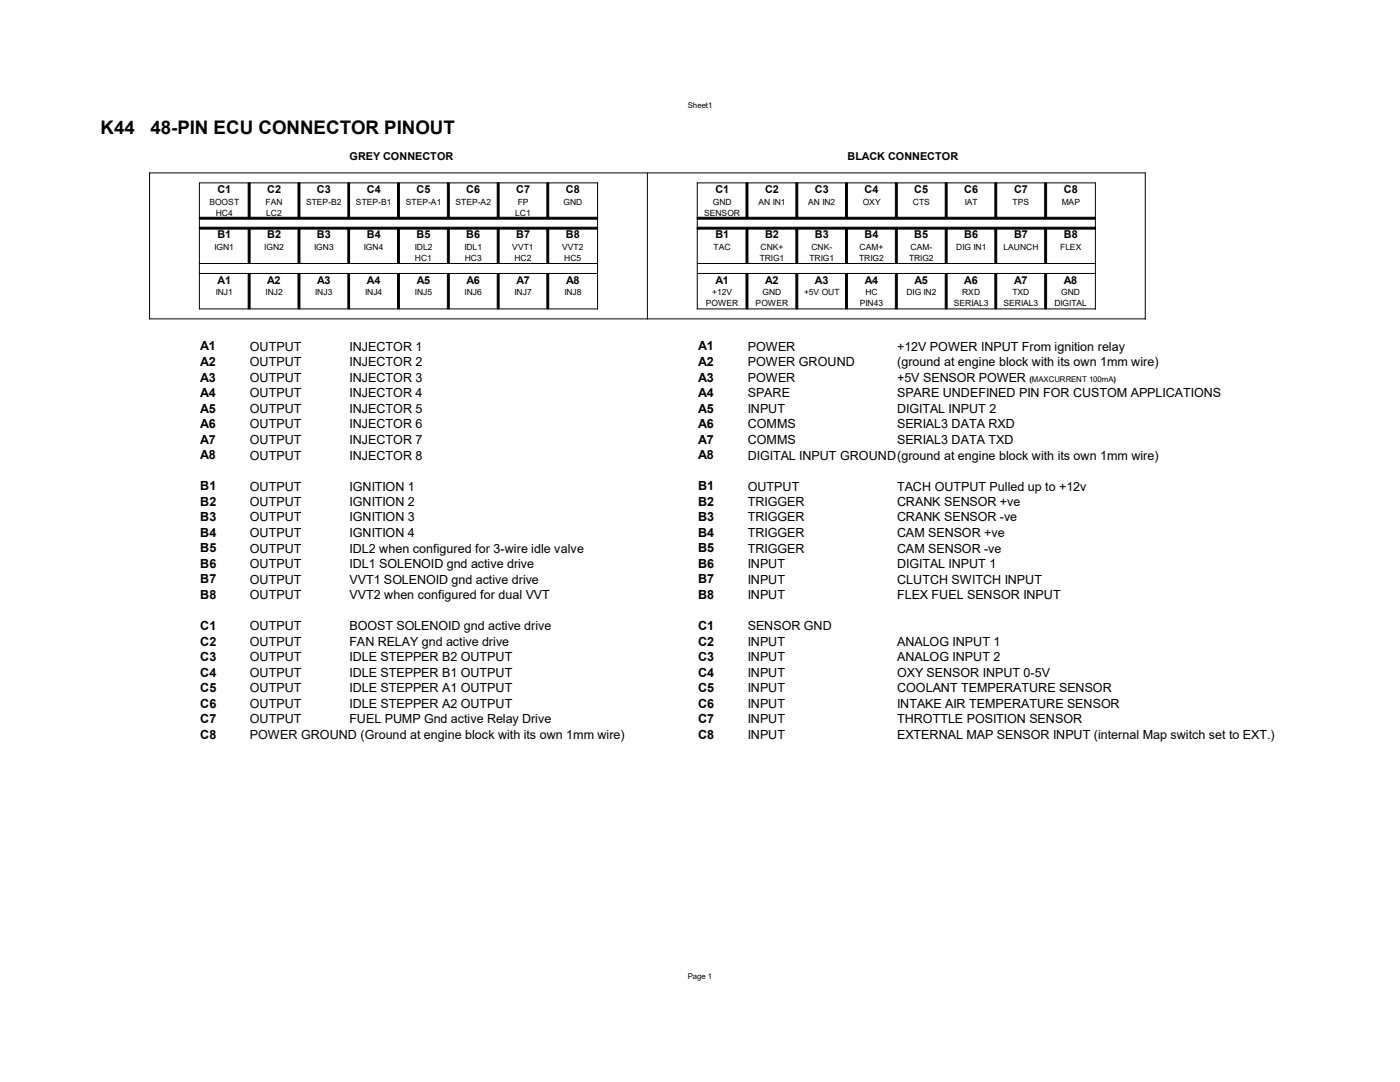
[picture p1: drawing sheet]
<svg xmlns="http://www.w3.org/2000/svg" width="279mm" height="216mm" viewBox="0 0 279 216" stroke-linecap="round" stroke-linejoin="round" font-family="sans-serif">
<defs><g id="words">
<g font-size="3.7">
<text x="20.1" y="26.8">K44</text>
<text x="30" y="26.8">48-PIN ECU CONNECTOR PINOUT</text>
</g>
<g font-size="2.5">
<text x="40" y="69.9">A1</text>
<text x="49.9" y="70">OUTPUT</text>
<text x="69.8" y="70">INJECTOR 1</text>
<text x="139.3" y="69.9">A1</text>
<text x="149.2" y="70">POWER</text>
<text x="179" y="70">+12V POWER INPUT From ignition relay</text>
<text x="40" y="73.1">A2</text>
<text x="40" y="76.2">A3</text>
<text x="49.9" y="73.1">OUTPUT</text>
<text x="49.9" y="76.2">OUTPUT</text>
<text x="69.8" y="73.1">INJECTOR 2</text>
<text x="69.8" y="76.2">INJECTOR 3</text>
<text x="139.3" y="73.1">A2</text>
<text x="139.3" y="76.2">A3</text>
<text x="149.2" y="73.1">POWER GROUND</text>
<text x="149.2" y="76.2">POWER</text>
<text x="179" y="76.2">+5V SENSOR POWER</text>
<text x="179" y="73.1">(ground at engine block with its own 1mm wire)</text>
<text x="40" y="79.2">A4</text>
<text x="40" y="82.3">A5</text>
<text x="49.9" y="79.3">OUTPUT</text>
<text x="49.9" y="82.4">OUTPUT</text>
<text x="69.8" y="79.3">INJECTOR 4</text>
<text x="69.8" y="82.4">INJECTOR 5</text>
<text x="139.3" y="79.2">A4</text>
<text x="139.3" y="82.3">A5</text>
<text x="149.2" y="79.3">SPARE</text>
<text x="149.2" y="82.4">INPUT</text>
<text x="179" y="79.3">SPARE UNDEFINED PIN FOR CUSTOM APPLICATIONS</text>
<text x="179" y="82.4">DIGITAL INPUT 2</text>
<text x="40" y="85.4">A6</text>
<text x="40" y="88.6">A7</text>
<text x="49.9" y="85.5">OUTPUT</text>
<text x="49.9" y="88.6">OUTPUT</text>
<text x="69.8" y="85.5">INJECTOR 6</text>
<text x="69.8" y="88.6">INJECTOR 7</text>
<text x="139.3" y="85.4">A6</text>
<text x="139.3" y="88.6">A7</text>
<text x="149.2" y="85.5">COMMS</text>
<text x="149.2" y="88.6">COMMS</text>
<text x="179" y="85.5">SERIAL3 DATA RXD</text>
<text x="179" y="88.6">SERIAL3 DATA TXD</text>
<text x="40" y="91.7">A8</text>
<text x="49.9" y="91.7">OUTPUT</text>
<text x="69.8" y="91.7">INJECTOR 8</text>
<text x="139.3" y="91.7">A8</text>
<text x="149.2" y="91.7">DIGITAL INPUT GROUND(ground at engine block with its own 1mm wire)</text>
<text x="40" y="97.8">B1</text>
<text x="40" y="100.9">B2</text>
<text x="49.9" y="97.9">OUTPUT</text>
<text x="49.9" y="101">OUTPUT</text>
<text x="69.8" y="97.9">IGNITION 1</text>
<text x="69.8" y="101">IGNITION 2</text>
<text x="139.3" y="97.8">B1</text>
<text x="139.3" y="100.9">B2</text>
<text x="149.2" y="97.9">OUTPUT</text>
<text x="149.2" y="101">TRIGGER</text>
<text x="179" y="97.9">TACH OUTPUT Pulled up to +12v</text>
<text x="179" y="101">CRANK SENSOR +ve</text>
<text x="40" y="104">B3</text>
<text x="40" y="107.1">B4</text>
<text x="49.9" y="104.1">OUTPUT</text>
<text x="49.9" y="107.2">OUTPUT</text>
<text x="69.8" y="104.1">IGNITION 3</text>
<text x="69.8" y="107.2">IGNITION 4</text>
<text x="139.3" y="104">B3</text>
<text x="139.3" y="107.1">B4</text>
<text x="149.2" y="104.1">TRIGGER</text>
<text x="149.2" y="107.2">TRIGGER</text>
<text x="179" y="104.1">CRANK SENSOR -ve</text>
<text x="179" y="107.1">CAM SENSOR +ve</text>
<text x="40" y="110.2">B5</text>
<text x="40" y="113.3">B6</text>
<text x="49.9" y="110.3">OUTPUT</text>
<text x="49.9" y="113.4">OUTPUT</text>
<text x="69.8" y="110.3">IDL2 when configured for 3-wire idle valve</text>
<text x="69.8" y="113.4">IDL1 SOLENOID gnd active drive</text>
<text x="139.3" y="110.2">B5</text>
<text x="139.3" y="113.3">B6</text>
<text x="149.2" y="110.3">TRIGGER</text>
<text x="149.2" y="113.4">INPUT</text>
<text x="179" y="110.3">CAM SENSOR -ve</text>
<text x="179" y="113.4">DIGITAL INPUT 1</text>
<text x="40" y="116.4">B7</text>
<text x="40" y="119.5">B8</text>
<text x="49.9" y="116.5">OUTPUT</text>
<text x="49.9" y="119.5">OUTPUT</text>
<text x="69.8" y="119.5">VVT2 when configured for dual VVT</text>
<text x="69.8" y="116.5">VVT1 SOLENOID gnd active drive</text>
<text x="139.3" y="116.4">B7</text>
<text x="139.3" y="119.5">B8</text>
<text x="149.2" y="116.5">INPUT</text>
<text x="149.2" y="119.5">INPUT</text>
<text x="179" y="116.5">CLUTCH SWITCH INPUT</text>
<text x="179" y="119.5">FLEX FUEL SENSOR INPUT</text>
<text x="40" y="125.7">C1</text>
<text x="49.9" y="125.8">OUTPUT</text>
<text x="69.8" y="125.7">BOOST SOLENOID gnd active drive</text>
<text x="139.3" y="125.7">C1</text>
<text x="149.2" y="125.8">SENSOR GND</text>
<text x="40" y="128.8">C2</text>
<text x="40" y="131.9">C3</text>
<text x="49.9" y="128.9">OUTPUT</text>
<text x="49.9" y="132">OUTPUT</text>
<text x="69.8" y="132">IDLE STEPPER B2 OUTPUT</text>
<text x="69.8" y="128.9">FAN RELAY gnd active drive</text>
<text x="139.3" y="128.8">C2</text>
<text x="139.3" y="131.9">C3</text>
<text x="149.2" y="128.9">INPUT</text>
<text x="149.2" y="132">INPUT</text>
<text x="179" y="128.9">ANALOG INPUT 1</text>
<text x="179" y="132">ANALOG INPUT 2</text>
<text x="40" y="135">C4</text>
<text x="49.9" y="135">OUTPUT</text>
<text x="69.8" y="135">IDLE STEPPER B1 OUTPUT</text>
<text x="139.3" y="135">C4</text>
<text x="149.2" y="135">INPUT</text>
<text x="179" y="135">OXY SENSOR INPUT 0-5V</text>
<text x="40" y="138.1">C5</text>
<text x="40" y="141.2">C6</text>
<text x="49.9" y="138.1">OUTPUT</text>
<text x="49.9" y="141.2">OUTPUT</text>
<text x="69.8" y="138.1">IDLE STEPPER A1 OUTPUT</text>
<text x="69.8" y="141.2">IDLE STEPPER A2 OUTPUT</text>
<text x="139.3" y="138.1">C5</text>
<text x="139.3" y="141.2">C6</text>
<text x="149.2" y="138.1">INPUT</text>
<text x="149.2" y="141.2">INPUT</text>
<text x="179" y="138.1">COOLANT TEMPERATURE SENSOR</text>
<text x="179" y="141.2">INTAKE AIR TEMPERATURE SENSOR</text>
<text x="40" y="144.3">C7</text>
<text x="40" y="147.4">C8</text>
<text x="49.9" y="144.4">OUTPUT</text>
<text x="49.9" y="147.4">POWER GROUND (Ground at engine block with its own 1mm wire)</text>
<text x="69.8" y="144.3">FUEL PUMP Gnd active Relay Drive</text>
<text x="139.3" y="144.3">C7</text>
<text x="139.3" y="147.4">C8</text>
<text x="149.2" y="144.4">INPUT</text>
<text x="149.2" y="147.4">INPUT</text>
<text x="179" y="144.4">THROTTLE POSITION SENSOR</text>
<text x="179" y="147.4">EXTERNAL MAP SENSOR INPUT (internal Map switch set to EXT.)</text>
</g>
<g font-size="2.2">
<text x="69.8" y="31.9">GREY CONNECTOR</text>
<text x="169.1" y="31.9">BLACK CONNECTOR</text>
<text x="43.4" y="38.6">C1</text>
<text x="53.3" y="38.6">C2</text>
<text x="63.3" y="38.6">C3</text>
<text x="73.2" y="38.6">C4</text>
<text x="83.1" y="38.6">C5</text>
<text x="93.1" y="38.6">C6</text>
<text x="103" y="38.6">C7</text>
<text x="113" y="38.6">C8</text>
<text x="142.8" y="38.6">C1</text>
<text x="152.7" y="38.6">C2</text>
<text x="162.6" y="38.6">C3</text>
<text x="172.6" y="38.6">C4</text>
<text x="182.5" y="38.6">C5</text>
<text x="192.4" y="38.6">C6</text>
<text x="202.4" y="38.6">C7</text>
<text x="212.3" y="38.6">C8</text>
<text x="43.4" y="47.6">B1</text>
<text x="53.3" y="47.6">B2</text>
<text x="63.3" y="47.6">B3</text>
<text x="73.2" y="47.6">B4</text>
<text x="83.1" y="47.6">B5</text>
<text x="93.1" y="47.6">B6</text>
<text x="103" y="47.6">B7</text>
<text x="113" y="47.6">B8</text>
<text x="142.8" y="47.6">B1</text>
<text x="152.7" y="47.6">B2</text>
<text x="162.6" y="47.6">B3</text>
<text x="172.6" y="47.6">B4</text>
<text x="182.5" y="47.6">B5</text>
<text x="192.4" y="47.6">B6</text>
<text x="202.4" y="47.6">B7</text>
<text x="212.3" y="47.6">B8</text>
<text x="43.4" y="56.6">A1</text>
<text x="53.3" y="56.6">A2</text>
<text x="63.3" y="56.6">A3</text>
<text x="73.2" y="56.6">A4</text>
<text x="83.2" y="56.6">A5</text>
<text x="93.1" y="56.6">A6</text>
<text x="103" y="56.6">A7</text>
<text x="113" y="56.6">A8</text>
<text x="142.8" y="56.6">A1</text>
<text x="152.7" y="56.6">A2</text>
<text x="162.6" y="56.6">A3</text>
<text x="172.6" y="56.6">A4</text>
<text x="182.5" y="56.6">A5</text>
<text x="192.4" y="56.6">A6</text>
<text x="202.4" y="56.6">A7</text>
<text x="212.3" y="56.6">A8</text>
</g>
<g font-size="1.7">
<text x="41.8" y="40.9">BOOST</text>
<text x="53" y="40.9">FAN</text>
<text x="61.1" y="40.9">STEP-B2</text>
<text x="71" y="40.9">STEP-B1</text>
<text x="81" y="40.9">STEP-A1</text>
<text x="90.9" y="40.9">STEP-A2</text>
<text x="103.3" y="40.9">FP</text>
<text x="112.5" y="40.9">GND</text>
<text x="142.3" y="40.9">GND</text>
<text x="151.4" y="40.9">AN IN1</text>
<text x="161.3" y="40.9">AN IN2</text>
<text x="172.2" y="40.9">OXY</text>
<text x="182.2" y="40.9">CTS</text>
<text x="192.5" y="40.9">IAT</text>
<text x="202.1" y="40.9">TPS</text>
<text x="211.9" y="40.9">MAP</text>
<text x="43.1" y="43">HC4</text>
<text x="53.1" y="43">LC2</text>
<text x="102.8" y="43">LC1</text>
<text x="140.5" y="43">SENSOR</text>
<text x="42.8" y="49.9">IGN1</text>
<text x="52.7" y="49.9">IGN2</text>
<text x="62.7" y="49.9">IGN3</text>
<text x="72.6" y="49.9">IGN4</text>
<text x="82.8" y="49.9">IDL2</text>
<text x="82.8" y="52.1">HC1</text>
<text x="92.7" y="49.9">IDL1</text>
<text x="92.7" y="52.1">HC3</text>
<text x="102.2" y="49.9">VVT1</text>
<text x="102.7" y="52.1">HC2</text>
<text x="112.2" y="49.9">VVT2</text>
<text x="112.6" y="52.1">HC5</text>
<text x="142.4" y="49.9">TAC</text>
<text x="151.6" y="52.1">TRIG1</text>
<text x="151.8" y="49.9">CNK+</text>
<text x="161.6" y="52.1">TRIG1</text>
<text x="162" y="49.9">CNK-</text>
<text x="171.5" y="52.1">TRIG2</text>
<text x="171.6" y="49.9">CAM+</text>
<text x="181.4" y="52.1">TRIG2</text>
<text x="181.7" y="49.9">CAM-</text>
<text x="190.8" y="49.9">DIG IN1</text>
<text x="200.3" y="49.9">LAUNCH</text>
<text x="211.6" y="49.9">FLEX</text>
<text x="43.1" y="58.9">INJ1</text>
<text x="53" y="58.9">INJ2</text>
<text x="62.9" y="58.9">INJ3</text>
<text x="72.9" y="58.9">INJ4</text>
<text x="82.8" y="58.9">INJ5</text>
<text x="92.7" y="58.9">INJ6</text>
<text x="102.7" y="58.9">INJ7</text>
<text x="112.6" y="58.9">INJ8</text>
<text x="142.1" y="58.9">+12V</text>
<text x="152.2" y="58.9">GND</text>
<text x="160.5" y="58.9">+5V OUT</text>
<text x="172.7" y="58.9">HC</text>
<text x="180.9" y="58.9">DIG IN2</text>
<text x="192" y="58.9">RXD</text>
<text x="202.1" y="58.9">TXD</text>
<text x="211.8" y="58.9">GND</text>
<text x="140.8" y="61.1">POWER</text>
<text x="150.8" y="61.1">POWER</text>
<text x="171.6" y="61.1">PIN43</text>
<text x="190.3" y="61.1">SERIAL3</text>
<text x="200.3" y="61.1">SERIAL3</text>
<text x="210.4" y="61.1">DIGITAL</text>
</g>
<g font-size="1.6">
<text x="137.2" y="21.6">Sheet1</text>
<text x="205.4" y="76.2">(MAXCURRENT 100mA)</text>
<text x="137.2" y="195.3">Page 1</text>
</g>
</g></defs>
<g fill="none" stroke="#000" stroke-width=".2">
<path d="M119.3 36.5v25.2M119.3 36.5h-79.5v25.2M129.2 34.5v29.2M228.6 34.5v29.2M228.6 34.5h-198.8v29.2M39.8 52.6h79.5M39.8 54.6h79.5M139.1 52.6h79.6M139.1 54.6h79.6M29.8 63.6h198.8M39.8 61.6h79.5M139.1 61.7v-25.2h79.6l-.1 25.2"/>
<path d="M139.1 61.6h79.6"/>
</g>
<g fill="#000" stroke="#000" stroke-width=".2">
<path d="M49.5 36.5h.4v6.8h-.4z" fill-rule="evenodd"/>
<path d="M59.5 36.5h.4v6.8h-.4z" fill-rule="evenodd"/>
<path d="M69.4 36.5h.4v6.8h-.4z" fill-rule="evenodd"/>
<path d="M79.3 36.5h.4v6.8h-.4z" fill-rule="evenodd"/>
<path d="M89.3 36.5h.4v6.8h-.4z" fill-rule="evenodd"/>
<path d="M99.2 36.5h.4v6.8h-.4z" fill-rule="evenodd"/>
<path d="M109.1 36.5h.4v6.8h-.4z" fill-rule="evenodd"/>
<path d="M148.9 36.5h.4v6.8h-.4z" fill-rule="evenodd"/>
<path d="M158.8 36.5h.4v6.8h-.4z" fill-rule="evenodd"/>
<path d="M168.7 36.5h.4v6.8h-.4z" fill-rule="evenodd"/>
<path d="M178.7 36.5h.4v6.8h-.4z" fill-rule="evenodd"/>
<path d="M188.6 36.5h.4v6.8h-.4z" fill-rule="evenodd"/>
<path d="M198.5 36.5h.4v6.8h-.4z" fill-rule="evenodd"/>
<path d="M208.5 36.5h.4v6.8h-.4z" fill-rule="evenodd"/>
<path d="M39.8 43.3h79.5v.4h-79.5z" fill-rule="evenodd"/>
<path d="M39.8 45.3h79.5v.4h-79.5z" fill-rule="evenodd"/>
<path d="M49.5 45.7h.4v6.9h-.4z" fill-rule="evenodd"/>
<path d="M49.5 54.6h.4v7h-.4z" fill-rule="evenodd"/>
<path d="M59.5 45.7h.4v6.9h-.4z" fill-rule="evenodd"/>
<path d="M59.5 54.6h.4v7h-.4z" fill-rule="evenodd"/>
<path d="M69.4 45.7h.4v6.9h-.4z" fill-rule="evenodd"/>
<path d="M69.4 54.6h.4v7h-.4z" fill-rule="evenodd"/>
<path d="M79.3 45.7h.4v6.9h-.4z" fill-rule="evenodd"/>
<path d="M79.3 54.6h.4v7h-.4z" fill-rule="evenodd"/>
<path d="M89.3 45.7h.4v6.9h-.4z" fill-rule="evenodd"/>
<path d="M89.3 54.6h.4v7h-.4z" fill-rule="evenodd"/>
<path d="M99.2 45.7h.4v6.9h-.4z" fill-rule="evenodd"/>
<path d="M99.2 54.6h.4v7h-.4z" fill-rule="evenodd"/>
<path d="M109.1 45.7h.4v6.9h-.4z" fill-rule="evenodd"/>
<path d="M109.1 54.6h.4v7h-.4z" fill-rule="evenodd"/>
<path d="M139.1 43.3h79.5v.4h-79.5z" fill-rule="evenodd"/>
<path d="M139.1 45.3h79.5v.4h-79.5z" fill-rule="evenodd"/>
<path d="M148.9 45.7h.4v6.9h-.4z" fill-rule="evenodd"/>
<path d="M148.9 54.6h.4v7h-.4z" fill-rule="evenodd"/>
<path d="M158.8 45.7h.4v6.9h-.4z" fill-rule="evenodd"/>
<path d="M158.8 54.6h.4v7h-.4z" fill-rule="evenodd"/>
<path d="M168.7 45.7h.4v6.9h-.4z" fill-rule="evenodd"/>
<path d="M168.7 54.6h.4v7h-.4z" fill-rule="evenodd"/>
<path d="M178.7 45.7h.4v6.9h-.4z" fill-rule="evenodd"/>
<path d="M178.7 54.6h.4v7h-.4z" fill-rule="evenodd"/>
<path d="M188.6 45.7h.4v6.9h-.4z" fill-rule="evenodd"/>
<path d="M188.6 54.6h.4v7h-.4z" fill-rule="evenodd"/>
<path d="M198.5 45.7h.4v6.9h-.4z" fill-rule="evenodd"/>
<path d="M198.5 54.6h.4v7h-.4z" fill-rule="evenodd"/>
<path d="M208.5 45.7h.4v6.9h-.4z" fill-rule="evenodd"/>
<path d="M208.5 54.6h.4v7h-.4z" fill-rule="evenodd"/>
</g>
<use href="#words"/>
</svg>
